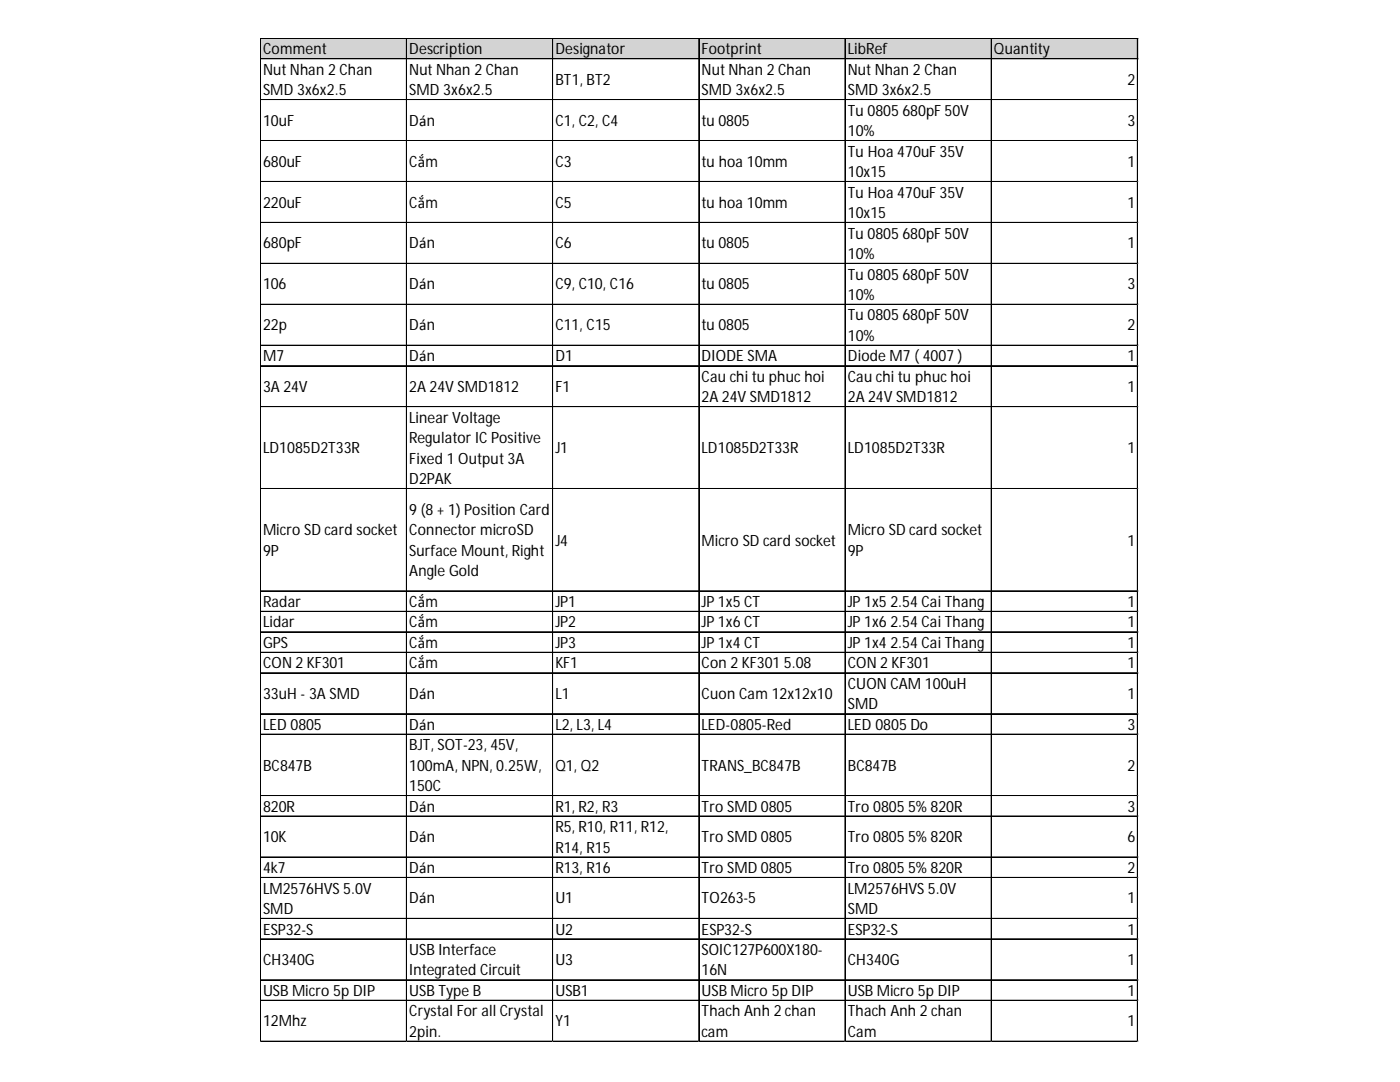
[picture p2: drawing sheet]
<svg xmlns="http://www.w3.org/2000/svg" width="279mm" height="216mm" viewBox="0 0 279 216" stroke-linecap="round" stroke-linejoin="round" font-family="sans-serif">
<defs><g id="words">
<g font-size="3.1">
<text x="52.5" y="10.8">Comment</text>
<text x="81.7" y="10.8">Description</text>
<text x="110.8" y="10.8">Designator</text>
<text x="140" y="10.8">Footprint</text>
<text x="169.2" y="10.8">LibRef</text>
<text x="198.4" y="10.8">Quantity</text>
<text x="52.5" y="14.9">Nut Nhan 2 Chan</text>
<text x="81.7" y="14.9">Nut Nhan 2 Chan</text>
<text x="110.8" y="16.9">BT1, BT2</text>
<text x="140" y="14.9">Nut Nhan 2 Chan</text>
<text x="169.2" y="14.9">Nut Nhan 2 Chan</text>
<text x="225" y="16.9">2</text>
<text x="52.5" y="19">SMD 3x6x2.5</text>
<text x="81.7" y="19">SMD 3x6x2.5</text>
<text x="140" y="19">SMD 3x6x2.5</text>
<text x="169.2" y="19">SMD 3x6x2.5</text>
<text x="169.2" y="23.1">Tu 0805 680pF 50V</text>
<text x="52.5" y="25.1">10uF</text>
<text x="81.7" y="25.1">Dán</text>
<text x="110.8" y="25.1">C1, C2, C4</text>
<text x="140" y="25.1">tu 0805</text>
<text x="169.2" y="27.2">10%</text>
<text x="225" y="25.1">3</text>
<text x="52.5" y="33.2">680uF</text>
<text x="81.7" y="33.2">Cắm</text>
<text x="110.8" y="33.2">C3</text>
<text x="140" y="33.2">tu hoa 10mm</text>
<text x="169.2" y="31.3">Tu Hoa 470uF 35V</text>
<text x="169.2" y="35.4">10x15</text>
<text x="225" y="33.2">1</text>
<text x="52.5" y="41.4">220uF</text>
<text x="81.7" y="41.4">Cắm</text>
<text x="110.8" y="41.4">C5</text>
<text x="140" y="41.4">tu hoa 10mm</text>
<text x="169.2" y="39.4">Tu Hoa 470uF 35V</text>
<text x="225" y="41.4">1</text>
<text x="169.2" y="43.5">10x15</text>
<text x="169.2" y="47.6">Tu 0805 680pF 50V</text>
<text x="52.5" y="49.6">680pF</text>
<text x="81.7" y="49.6">Dán</text>
<text x="110.8" y="49.6">C6</text>
<text x="140" y="49.6">tu 0805</text>
<text x="169.2" y="51.7">10%</text>
<text x="225" y="49.6">1</text>
<text x="52.5" y="57.7">106</text>
<text x="81.7" y="57.7">Dán</text>
<text x="110.8" y="57.7">C9, C10, C16</text>
<text x="140" y="57.7">tu 0805</text>
<text x="169.2" y="55.8">Tu 0805 680pF 50V</text>
<text x="169.2" y="59.9">10%</text>
<text x="225" y="57.7">3</text>
<text x="52.5" y="65.9">22p</text>
<text x="81.7" y="65.9">Dán</text>
<text x="110.8" y="65.9">C11, C15</text>
<text x="140" y="65.9">tu 0805</text>
<text x="169.2" y="63.9">Tu 0805 680pF 50V</text>
<text x="225" y="65.9">2</text>
<text x="169.2" y="68">10%</text>
<text x="52.5" y="72.1">M7</text>
<text x="81.7" y="72.1">Dán</text>
<text x="110.8" y="72.1">D1</text>
<text x="140" y="72.1">DIODE SMA</text>
<text x="140" y="76.2">Cau chi tu phuchoi</text>
<text x="169.2" y="72.1">Diode M7 (4007 )</text>
<text x="169.2" y="76.2">Cau chi tu phuchoi</text>
<text x="225" y="72.1">1</text>
<text x="52.5" y="78.2">3A 24V</text>
<text x="81.7" y="78.2">2A 24V SMD1812</text>
<text x="110.8" y="78.2">F1</text>
<text x="140" y="80.3">2A 24V SMD1812</text>
<text x="169.2" y="80.3">2A 24V SMD1812</text>
<text x="225" y="78.2">1</text>
<text x="81.7" y="84.4">Linear Voltage</text>
<text x="81.7" y="88.4">Regulator IC Positive</text>
<text x="52.5" y="90.4">LD1085D2T33R</text>
<text x="81.7" y="92.5">Fixed 1 Output 3A</text>
<text x="110.8" y="90.4">J1</text>
<text x="140" y="90.4">LD1085D2T33R</text>
<text x="169.2" y="90.4">LD1085D2T33R</text>
<text x="225" y="90.4">1</text>
<text x="81.7" y="96.6">D2PAK</text>
<text x="52.5" y="106.8">Micro SD card socket</text>
<text x="81.7" y="102.7">9 (8 + 1) Position Card</text>
<text x="81.7" y="106.8">Connector microSD</text>
<text x="169.2" y="106.8">Micro SD card socket</text>
<text x="52.5" y="110.8">9P</text>
<text x="81.7" y="110.8">Surface Mount, Right</text>
<text x="110.8" y="108.9">J4</text>
<text x="140" y="108.9">Micro SD card socket</text>
<text x="169.2" y="110.8">9P</text>
<text x="225" y="108.9">1</text>
<text x="81.7" y="114.9">Angle Gold</text>
<text x="52.5" y="121.1">Radar</text>
<text x="52.5" y="125.2">Lidar</text>
<text x="81.7" y="121.1">Cắm</text>
<text x="81.7" y="125.2">Cắm</text>
<text x="110.8" y="121.1">JP1</text>
<text x="110.8" y="125.2">JP2</text>
<text x="140" y="121.1">JP 1x5 CT</text>
<text x="140" y="125.2">JP 1x6 CT</text>
<text x="169.2" y="121.1">JP 1x5 2.54 Cai Thang</text>
<text x="169.2" y="125.2">JP 1x6 2.54 Cai Thang</text>
<text x="225" y="121.1">1</text>
<text x="225" y="125.2">1</text>
<text x="52.5" y="129.3">GPS</text>
<text x="81.7" y="129.3">Cắm</text>
<text x="110.8" y="129.3">JP3</text>
<text x="140" y="129.3">JP 1x4 CT</text>
<text x="169.2" y="129.3">JP 1x4 2.54 Cai Thang</text>
<text x="225" y="129.3">1</text>
<text x="52.5" y="133.4">CON 2 KF301</text>
<text x="81.7" y="133.4">Cắm</text>
<text x="110.8" y="133.4">KF1</text>
<text x="140" y="133.4">Con 2 KF301 5.08</text>
<text x="169.2" y="133.4">CON 2 KF301</text>
<text x="169.2" y="137.5">CUON CAM 100uH</text>
<text x="225" y="133.4">1</text>
<text x="52.5" y="139.4">33uH - 3A SMD</text>
<text x="81.7" y="139.4">Dán</text>
<text x="110.8" y="139.4">L1</text>
<text x="140" y="139.4">Cuon Cam 12x12x10</text>
<text x="169.2" y="141.5">SMD</text>
<text x="225" y="139.4">1</text>
<text x="52.5" y="145.6">LED 0805</text>
<text x="81.7" y="145.6">Dán</text>
<text x="81.7" y="149.7">BJT, SOT-23, 45V,</text>
<text x="110.8" y="145.6">L2, L3, L4</text>
<text x="140" y="145.6">LED-0805-Red</text>
<text x="169.2" y="145.6">LED 0805 Do</text>
<text x="225" y="145.6">3</text>
<text x="52.5" y="153.8">BC847B</text>
<text x="81.7" y="153.8">100mA, NPN, 0.25W,</text>
<text x="110.8" y="153.8">Q1, Q2</text>
<text x="140" y="153.8">TRANS_BC847B</text>
<text x="169.2" y="153.8">BC847B</text>
<text x="225" y="153.8">2</text>
<text x="52.5" y="162">820R</text>
<text x="81.7" y="157.9">150C</text>
<text x="81.7" y="162">Dán</text>
<text x="110.8" y="162">R1, R2, R3</text>
<text x="140" y="162">Tro SMD 0805</text>
<text x="169.2" y="162">Tro 0805 5%820R</text>
<text x="225" y="162">3</text>
<text x="110.8" y="166.1">R5, R10, R11, R12,</text>
<text x="52.5" y="168">10K</text>
<text x="81.7" y="168">Dán</text>
<text x="110.8" y="170.1">R14, R15</text>
<text x="140" y="168">Tro SMD 0805</text>
<text x="169.2" y="168">Tro 0805 5%820R</text>
<text x="225" y="168">6</text>
<text x="52.5" y="174.2">4k7</text>
<text x="52.5" y="178.3">LM2576HVS 5.0V</text>
<text x="81.7" y="174.2">Dán</text>
<text x="110.8" y="174.2">R13, R16</text>
<text x="140" y="174.2">Tro SMD 0805</text>
<text x="169.2" y="174.2">Tro 0805 5%820R</text>
<text x="169.2" y="178.3">LM2576HVS 5.0V</text>
<text x="225" y="174.2">2</text>
<text x="52.5" y="182.4">SMD</text>
<text x="81.7" y="180.3">Dán</text>
<text x="110.8" y="180.3">U1</text>
<text x="140" y="180.3">TO263-5</text>
<text x="169.2" y="182.4">SMD</text>
<text x="225" y="180.3">1</text>
<text x="52.5" y="186.5">ESP32-S</text>
<text x="81.7" y="190.6">USB Interface</text>
<text x="110.8" y="186.5">U2</text>
<text x="140" y="186.5">ESP32-S</text>
<text x="140" y="190.6">SOIC127P600X180-</text>
<text x="169.2" y="186.5">ESP32-S</text>
<text x="225" y="186.5">1</text>
<text x="52.5" y="192.5">CH340G</text>
<text x="81.7" y="194.6">Integrated Circuit</text>
<text x="110.8" y="192.5">U3</text>
<text x="140" y="194.6">16N</text>
<text x="169.2" y="192.5">CH340G</text>
<text x="225" y="192.5">1</text>
<text x="52.5" y="198.7">USB Micro 5p DIP</text>
<text x="81.7" y="198.7">USB Type B</text>
<text x="81.7" y="202.8">Crystal For all Crystal</text>
<text x="110.8" y="198.7">USB1</text>
<text x="140" y="198.7">USB Micro 5p DIP</text>
<text x="140" y="202.8">Thach Anh 2 chan</text>
<text x="169.2" y="198.7">USB Micro 5p DIP</text>
<text x="169.2" y="202.8">Thach Anh 2 chan</text>
<text x="225" y="198.7">1</text>
<text x="52.5" y="204.8">12Mhz</text>
<text x="81.7" y="206.9">2pin.</text>
<text x="110.8" y="204.8">Y1</text>
<text x="140" y="206.9">cam</text>
<text x="169.2" y="206.9">Cam</text>
<text x="225" y="204.8">1</text>
</g>
</g></defs>
<path d="M52 7.7h175.2v4.1h-175.2z" fill="#d3d3d3"/>
<g fill="none" stroke="#000" stroke-width=".2">
<path d="M51.9 7.6v200.3M52 7.6v200.3M52.1 7.6h175M52.1 7.7h175M52.1 11.7h175M52.1 11.8h175M52.1 19.9h175M81.1 7.8v200.1M81.2 7.8v200.1M110.3 7.8v200.1M110.4 7.8v200.1M139.5 7.8v200.1"/>
<path d="M168.6 7.8v200.1M168.7 7.8v200.1M197.8 7.8v200.1M197.9 7.8v200.1M227 7.8v200.1M227.1 7.8v200.1M52.1 28h175M52.1 28.1h175M52.1 36.2h175M52.1 36.3h175M52.1 44.4h175M52.1 52.5h175"/>
<path d="M52.1 52.6h175M52.1 60.7h175M52.1 60.8h175M52.1 68.9h175M52.1 73h175M52.1 81.1h175M52.1 81.2h175M52.1 97.5h175M52.1 117.9h175M52.1 118h175M52.1 122h175M52.1 126.1h175"/>
<path d="M52.1 130.1h175M52.1 130.2h175M52.1 134.2h175M52.1 134.3h175M52.1 142.4h175M52.1 142.5h175M52.1 146.5h175M52.1 146.6h175M52.1 158.7h175M52.1 158.8h175M52.1 162.8h175M52.1 162.9h175"/>
<path d="M52.1 171h175M52.1 171.1h175M52.1 175.1h175M52.1 183.2h175M52.1 183.3h175M52.1 187.3h175M52.1 187.4h175M52.1 195.5h175M52.1 195.6h175M52.1 199.6h175M52.1 199.7h175M52.1 207.8h175"/>
</g>
<path d="M51.9 207.9h.1" fill="none" stroke="#d4d4d4" stroke-width=".2"/>
<path d="M51.9 207.9h.2z" fill="#d4d4d4"/>
<path d="M81.1 207.9h.1" fill="none" stroke="#d4d4d4" stroke-width=".2"/>
<path d="M81.1 207.9h.1z" fill="#d4d4d4"/>
<path d="M110.3 207.9h.1" fill="none" stroke="#d4d4d4" stroke-width=".2"/>
<path d="M110.3 207.9h.1z" fill="#d4d4d4"/>
<path d="M139.5 207.9h.1" fill="none" stroke="#d4d4d4" stroke-width=".2"/>
<path d="M139.5 207.9h.1z" fill="#d4d4d4"/>
<path d="M168.6 207.9h.1" fill="none" stroke="#d4d4d4" stroke-width=".2"/>
<path d="M168.6 207.9h.2z" fill="#d4d4d4"/>
<path d="M197.8 207.9h.1" fill="none" stroke="#d4d4d4" stroke-width=".2"/>
<path d="M197.8 207.9h.1z" fill="#d4d4d4"/>
<path d="M227 207.9h.1" fill="none" stroke="#d4d4d4" stroke-width=".2"/>
<path d="M227 207.9h.1z" fill="#d4d4d4"/>
<path d="M227.1 19.9h.1" fill="none" stroke="#d4d4d4" stroke-width=".2"/>
<path d="M227.1 19.9l.1 .1z" fill="#d4d4d4"/>
<path d="M227.1 28h.1" fill="none" stroke="#d4d4d4" stroke-width=".2"/>
<path d="M227.1 28l.1 .2z" fill="#d4d4d4"/>
<path d="M227.1 36.2h.1" fill="none" stroke="#d4d4d4" stroke-width=".2"/>
<path d="M227.1 36.2l.1 .1z" fill="#d4d4d4"/>
<path d="M227.1 44.4h.1" fill="none" stroke="#d4d4d4" stroke-width=".2"/>
<path d="M227.1 44.4l.1 .1z" fill="#d4d4d4"/>
<path d="M227.1 52.5h.1" fill="none" stroke="#d4d4d4" stroke-width=".2"/>
<path d="M227.1 52.5l.1 .2z" fill="#d4d4d4"/>
<path d="M227.1 60.7h.1" fill="none" stroke="#d4d4d4" stroke-width=".2"/>
<path d="M227.1 60.7l.1 .2z" fill="#d4d4d4"/>
<path d="M227.1 68.9h.1" fill="none" stroke="#d4d4d4" stroke-width=".2"/>
<path d="M227.1 68.9l.1 .1z" fill="#d4d4d4"/>
<path d="M227.1 73h.1" fill="none" stroke="#d4d4d4" stroke-width=".2"/>
<path d="M227.1 73l.1 .1z" fill="#d4d4d4"/>
<path d="M227.1 81.1h.1" fill="none" stroke="#d4d4d4" stroke-width=".2"/>
<path d="M227.1 81.1l.1 .2z" fill="#d4d4d4"/>
<path d="M227.1 97.5h.1" fill="none" stroke="#d4d4d4" stroke-width=".2"/>
<path d="M227.1 97.5l.1 .1z" fill="#d4d4d4"/>
<path d="M227.1 117.9h.1" fill="none" stroke="#d4d4d4" stroke-width=".2"/>
<path d="M227.1 117.9l.1 .1z" fill="#d4d4d4"/>
<path d="M227.1 122h.1" fill="none" stroke="#d4d4d4" stroke-width=".2"/>
<path d="M227.1 122l.1 .1z" fill="#d4d4d4"/>
<path d="M227.1 126.1h.1" fill="none" stroke="#d4d4d4" stroke-width=".2"/>
<path d="M227.1 126.1l.1 .1z" fill="#d4d4d4"/>
<path d="M227.1 130.1h.1" fill="none" stroke="#d4d4d4" stroke-width=".2"/>
<path d="M227.1 130.1l.1 .2z" fill="#d4d4d4"/>
<path d="M227.1 134.2h.1" fill="none" stroke="#d4d4d4" stroke-width=".2"/>
<path d="M227.1 134.2l.1 .2z" fill="#d4d4d4"/>
<path d="M227.1 142.4h.1" fill="none" stroke="#d4d4d4" stroke-width=".2"/>
<path d="M227.1 142.4l.1 .1z" fill="#d4d4d4"/>
<path d="M227.1 146.5h.1" fill="none" stroke="#d4d4d4" stroke-width=".2"/>
<path d="M227.1 146.5l.1 .1z" fill="#d4d4d4"/>
<path d="M227.1 158.7h.1" fill="none" stroke="#d4d4d4" stroke-width=".2"/>
<path d="M227.1 158.7l.1 .2z" fill="#d4d4d4"/>
<path d="M227.1 162.8h.1" fill="none" stroke="#d4d4d4" stroke-width=".2"/>
<path d="M227.1 162.8l.1 .2z" fill="#d4d4d4"/>
<path d="M227.1 171h.1" fill="none" stroke="#d4d4d4" stroke-width=".2"/>
<path d="M227.1 171l.1 .1z" fill="#d4d4d4"/>
<path d="M227.1 175.1h.1" fill="none" stroke="#d4d4d4" stroke-width=".2"/>
<path d="M227.1 175.1l.1 .1z" fill="#d4d4d4"/>
<path d="M227.1 183.2h.1" fill="none" stroke="#d4d4d4" stroke-width=".2"/>
<path d="M227.1 183.2l.1 .2z" fill="#d4d4d4"/>
<path d="M227.1 187.3h.1" fill="none" stroke="#d4d4d4" stroke-width=".2"/>
<path d="M227.1 187.3l.1 .2z" fill="#d4d4d4"/>
<path d="M227.1 195.5h.1" fill="none" stroke="#d4d4d4" stroke-width=".2"/>
<path d="M227.1 195.5l.1 .1z" fill="#d4d4d4"/>
<path d="M227.1 199.6h.1" fill="none" stroke="#d4d4d4" stroke-width=".2"/>
<path d="M227.1 199.6l.1 .1z" fill="#d4d4d4"/>
<path d="M227.1 207.8h.1" fill="none" stroke="#d4d4d4" stroke-width=".2"/>
<path d="M227.1 207.8l.1 .1z" fill="#d4d4d4"/>
<use href="#words"/>
</svg>
